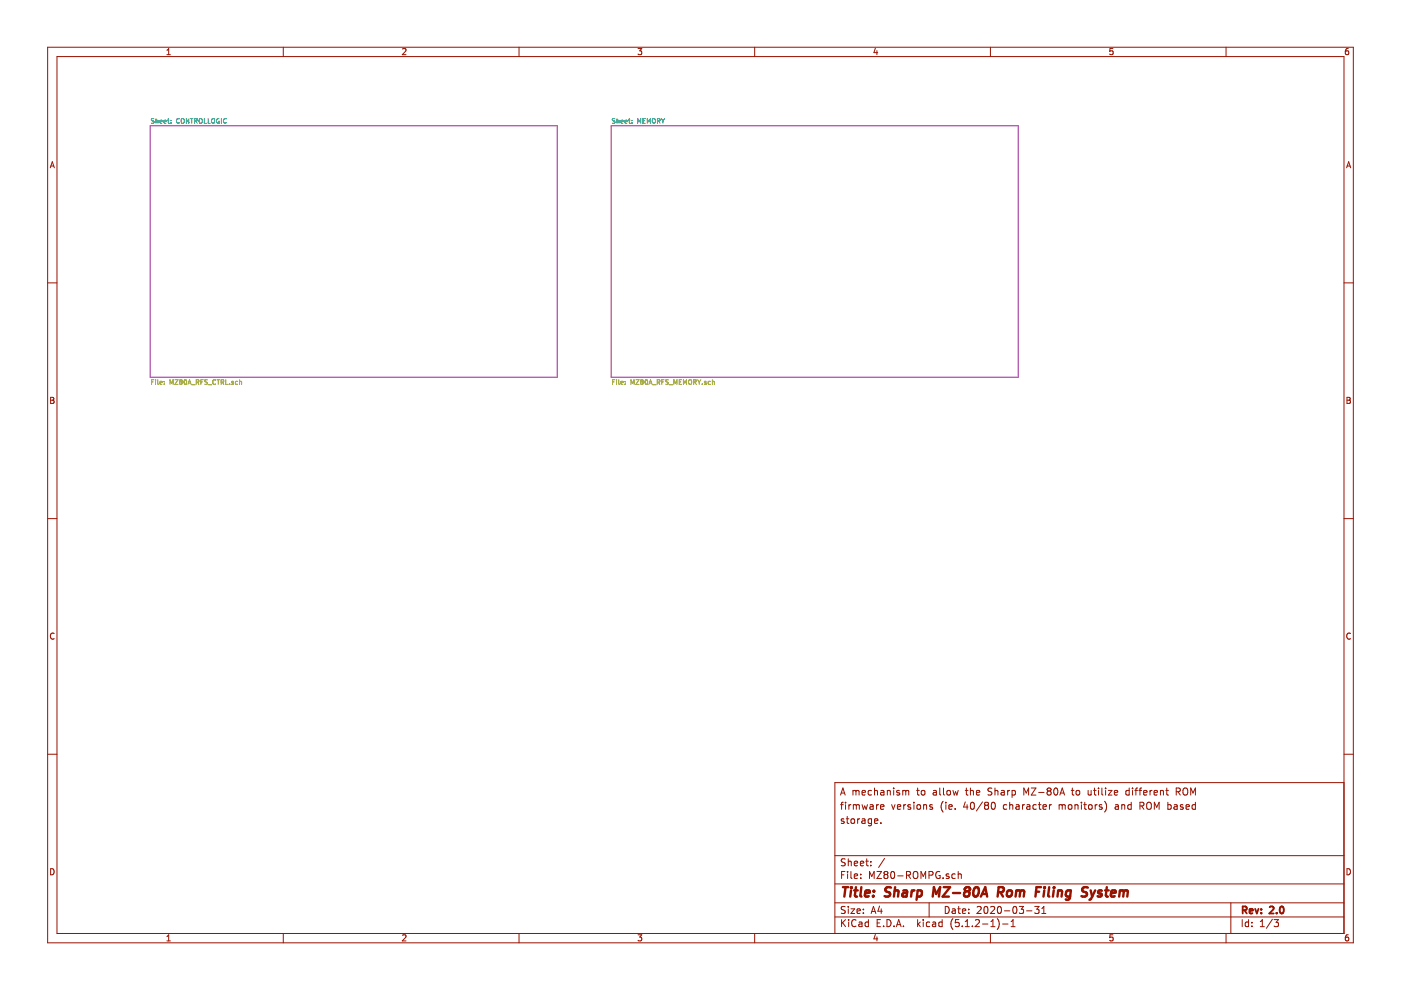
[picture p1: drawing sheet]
<svg xmlns="http://www.w3.org/2000/svg" width="297mm" height="210mm" viewBox="0 0 297 210" stroke-linecap="round" stroke-linejoin="round" font-family="sans-serif">
<path d="M31.8 26.7h86.3v53.3h-86.3zM129.6 26.7h86.3v53.3h-86.3z" fill="none" stroke="#982296" stroke-width=".21"/>
<g fill="none" stroke="#009596" stroke-width=".21">
<path d="M32.6 25.2l-.3-.1-.2 .3a.57 .57 0 0 1 .5 .7h-.5M33.1 25.6l.4-.1v.6M33.1 25.1v1M33.9 25.8l.5-.1-.1-.2-.4 .1 .1 .5h.3M34.8 25.8l.4-.1v-.2l-.4 .1v.5h.4M35.5 25.5h.4M35.7 25.1v.9l.2 .1M36.2 26v.1M36.2 25.5h.1M36.2 25.5v.1M38 25.2a.44 .44 0 0 0-.6 .4 .44 .44 0 0 0 .6 .4M38.5 25.2l.5 .1 .1 .5-.3 .3-.3-.1z"/>
<path d="M40.1 25.1v1l-.6-1v1M40.4 25.1h.5M40.7 25.1v1M41.3 25.7l.5-.1v-.4l-.5-.1v1M41.5 25.7l.3 .4M42.3 25.3l.2-.2 .3 .2-.1 .8h-.2l-.2-.1zM43.3 25.1v1h.5M44.1 25.1v1h.5M44.9 25.3l.2-.2 .4 .2-.1 .8h-.3l-.2-.1zM46.5 25.2a.44 .44 0 0 0-.6 .5 .44 .44 0 0 0 .6 .3v-.3h-.2M46.9 25.1v1M48 25.2a.44 .44 0 0 0-.6 .4 .44 .44 0 0 0 .6 .4"/>
<path d="M130.4 25.2l-.4-.1-.2 .3a.57 .57 0 0 1 .5 .7h-.5M130.8 25.1v1M130.8 25.6l.4-.1v.6M131.6 25.8l.5-.1v-.2l-.5 .1 .1 .5h.4M132.5 25.8l.5-.1-.1-.2-.4 .1 .1 .5h.3M133.3 25.5h.3M133.4 25.1v.9l.2 .1M134 26v.1M134 25.5h.1M134 25.5l-.1 .1M135.2 26.1v-1l.3 .8 .4-.8v1M136.3 25.6h.3"/>
<path d="M136.8 25.1h-.5v1h.5M137.2 26.1v-1l.4 .8 .3-.8v1M138.3 25.3l.3-.2 .3 .2-.1 .8h-.2l-.3-.1zM139.4 25.7l.5-.1v-.4l-.5-.1v1M139.6 25.7l.3 .4M140.2 25.1l.4 .6M140.6 25.7v.4M140.9 25.1l-.3 .6"/>
</g>
<g fill="none" stroke="#969400" stroke-width=".21">
<path d="M32.1 81h.4M32.6 80.5h-.5v1M33 80.5v.1M33 80.8v.7M33.5 80.5v.8l.1 .2M33.9 81.2l.5-.1-.1-.2-.4 .1 .1 .5h.3M34.8 81.4v.1M34.8 80.9v.1M36 81.5v-1l.4 .7 .3-.7v1M37.1 80.5h.6l-.6 1h.6M38.3 80.9l-.2-.2 .2-.2 .3 .1-.1 .3M38.3 80.9l-.2 .2 .2 .4 .3-.2-.1-.4"/>
<path d="M38.3 80.9h.2M39.1 80.6l.1-.1a.53 .53 0 0 1 .4 .5 .53 .53 0 0 1-.4 .5l-.2-.4zM39.9 81.5l.3-1 .3 1M40 81.2h.4M40.6 81.6h.8M41.6 81h.5v-.4l-.5-.1v1M41.8 81l.4 .5M42.6 81h.3M43.1 80.5h-.5v1M43.5 80.6v.3a.4 .4 0 0 1 .4 .5l-.5 .1M43.5 80.6h.5M43.5 80.6h.1"/>
<path d="M44.1 81.6h.8M45.7 80.6a.44 .44 0 0 0-.6 .4 .44 .44 0 0 0 .6 .4M46 80.5h.6M46.3 80.5v1M46.9 81h.5v-.4l-.5-.1v1M47.1 81l.3 .5M47.9 80.5v1h.5M48.7 81.4v.1M49.5 80.9l-.4 .1 .4 .2v.3h-.4M50.4 80.9l-.3-.1-.2 .2 .1 .5h.4M50.8 80.9h.4v.6M50.8 80.5v1"/>
<path d="M129.9 81h.3M130.3 80.5h-.4v1M130.7 80.5v.1M130.7 80.8v.7M131.2 80.5v.8l.1 .2M131.6 81.2l.5-.1v-.2l-.5 .1 .1 .5h.4M132.6 81.4v.1M132.6 80.9v.1M133.8 81.5v-1l.3 .7 .3-.7v1M134.8 80.5h.7l-.7 1h.7M136 80.9l-.2-.2 .2-.2 .3 .1-.1 .3M136 80.9l-.2 .2 .2 .4 .4-.2-.2-.4"/>
<path d="M136 80.9h.2M136.9 80.6l.1-.1a.53 .53 0 0 1 .3 .5 .53 .53 0 0 1-.3 .5l-.3-.4zM137.6 81.5l.3-1 .3 1M137.7 81.2h.5M138.3 81.6h.8M139.3 81h.5l.1-.4-.6-.1v1M139.6 81l.3 .5M140.3 81h.4M140.8 80.5h-.5v1M141.2 80.6v.3a.4 .4 0 0 1 .4 .5l-.5 .1M141.2 80.6h.5M141.2 80.6h.1"/>
<path d="M141.9 81.6h.7M142.9 81.5v-1l.3 .7 .3-.7v1M144 81h.3M144.5 80.5h-.5v1h.5M144.9 81.5v-1l.3 .7 .4-.7v1M146 80.6l.2-.1 .4 .1 .1 .6-.3 .3-.4-.2zM147.1 81h.4l.1-.4-.5-.1v1M147.3 81l.3 .5M147.9 80.5l.3 .5M148.2 81v.5M148.6 80.5l-.4 .5M148.9 81.4v.1"/>
<path d="M149.7 80.9l-.4 .1 .4 .2v.3h-.4M150.6 80.9l-.3-.1-.2 .2 .1 .5h.4M151 80.9h.4v.6M151 80.5v1"/>
</g>
<g fill="none" stroke="#981200" stroke-width=".21">
<path d="M10.1 10h276.8v189.9h-276.8zM12.1 12h272.9v185.9h-272.9zM35.4 11.6h.7M35.4 10.7l.4-.4v1.3M60.1 10v2M85.3 10.4l.6-.1 .2 .4-.8 .9h.8M110 10v2M135.3 10.3h.8l-.5 .5 .4 .1v.6l-.2 .1-.5-.1M160 10v2M185.6 10.2l-.3 1h.8M185.9 10.7v.9M210 10v2"/>
<path d="M236 10.3h-.7v.6l.6-.1 .1 .7-.2 .1-.5-.1M259.9 10v2M285.9 10.3h-.4l-.2 .3-.1 .7 .3 .3 .4-.1v-.7h-.4l-.3 .2M10.7 35.6l.4-1.3 .4 1.3M10.8 35.2h.6M285.5 35.6l.4-1.3 .5 1.3M285.6 35.2h.6M10.1 60h2M285 60h1.9M10.7 84.2h.5l.2 .3-.2 .4 .3 .2-.3 .4h-.5zM10.7 84.9h.5M285.6 84.2h.4l.3 .3-.3 .4 .3 .2-.2 .4h-.5z"/>
<path d="M285.6 84.9h.4M10.1 110h2M285 110h1.9M11.5 134.3a.58 .58 0 0 0-.8 .6 .58 .58 0 0 0 .8 .5M286.3 134.3a.58 .58 0 0 0-.8 .6 .58 .58 0 0 0 .8 .5M10.1 159.9h2M285 159.9h1.9M178.2 170.6h.6M178.2 168.6l.5-1.5 .5 1.5M178.4 168.1h.7M178.8 170.1l-.4 .2v1.3M178.9 173.7l-.3-.1-.2 .2v.2l.5 .2v.3h-.5"/>
<path d="M179.3 170.1v.2M179.3 170.6v1M179.4 173.6h.6M179.6 173.1v1.3l.4 .2M180 170.6v1M180.4 170.6l-.4 .3M180.5 173.7l.2-.1 .4 .1 .1 .6-.1 .2-.4 .1-.2-.1zM180.8 167.6v1M180.8 167.7l.5-.1 .2 .2M180.9 170.7l.5-.1 .2 .2M180.9 170.6v1M181.5 167.8l.2-.2 .4 .1v.9"/>
<path d="M181.5 167.8v.8M181.6 170.8l.2-.2 .3 .1 .1 .9M181.6 170.8v.8M181.8 173.6v1M182.3 173.6l-.5 .3M182.8 168.1l.7-.2-.1-.2-.4-.1-.2 .2 .1 .7h.5M182.8 173.7h.5l.1 .9M182.8 170.6l.3 1 .2-.7 .3 .7 .3-1M183.4 174l-.7 .2 .2 .4 .5-.1M184.5 170.7h.6v.9M184.8 173.7l-.5-.1-.2 .3v.6l.2 .1 .5-.1M184.8 173.6v1.2l-.3 .3-.4-.1"/>
<path d="M184.8 167.7l-.5-.1-.2 .3v.5l.2 .2 .5-.1M185.1 171h-.5l-.2 .2 .2 .4 .5-.1M185.4 174.1l.7-.1-.1-.3-.4-.1-.2 .2 .1 .7h.5M185.4 167.1v1.5M185.4 167.7l.2-.1 .4 .1v.9M185.8 170.6v1M186.3 170.6l-.5 .3M186.7 171.1l.7-.1-.1-.3-.4-.1-.2 .2 .1 .7h.5M186.8 167.7h.5l.1 .9M186.8 174.5v.1M187.4 167.9l-.5 .1-.2 .2 .2 .4 .5-.1M188.1 167.7l.2-.1 .4 .1 .1 .9"/>
<path d="M188.1 167.6v1M189 170.6l.4 1 .4-1M189.5 167.1v.1M189.5 167.6v1M190.3 171.1l.7-.1-.1-.3-.4-.1-.2 .2v.7h.6M190.7 167.7l-.4-.1-.2 .2 .1 .2 .5 .1v.4h-.6M191.4 167.7l.4-.1 .2 .2M191.4 167.6v1M191.6 170.6v1M192 170.6l-.4 .3M192 167.8l.3-.2 .3 .1 .1 .9M192 167.8v.8"/>
<path d="M193.1 170.7l-.4-.1-.2 .2v.2l.6 .2v.3h-.6M193.8 170.1v.2M193.8 170.6v1M194.3 167.6h.6M194.5 170.7l.2-.1 .4 .1v.8l-.2 .1-.4-.1zM194.6 167.1v1.3l.3 .2M195.4 167.7l.2-.1 .5 .1v.7l-.3 .2-.4-.2zM195.8 170.7l.3-.1 .3 .1 .1 .9M195.8 170.6v1M197.7 170.7l-.4-.1-.2 .2 .1 .2 .5 .2v.3h-.6M197.9 167.7h.6v.9M198.5 167.9l-.5 .1-.2 .2 .2 .4 .5-.1"/>
<path d="M199.2 167.1v1.3l.3 .2M200 169.9a1.71 1.71 0 0 0 0 2.3M200 167.1v1.3l.2 .2M200.5 170.1v.2M200.5 170.6v1M200.8 167.7l.2-.1 .5 .1v.7l-.2 .2-.5-.2zM201.2 171.1l.7-.1-.1-.3-.4-.1-.2 .2 .1 .7h.5M202 167.6l.3 1 .3-.7 .3 .7 .3-1M202.5 171.5v.1M204.7 170l-.4 1.1h.9M204.7 167.6h.5M204.9 167.1v1.3l.3 .2"/>
<path d="M205 170.6v1M205.7 167.1v1.5M205.7 167.7l.3-.1 .3 .1 .1 .9M205.9 170.3l.3-.2a.85 .85 0 0 1-.1 1.5l-.2-.1-.2-.5zM207 168.1l.7-.2v-.2l-.5-.1-.2 .2 .1 .7h.6M208.3 170l-1.3 2M209 170.7l-.3-.2 .3-.4 .5 .2v.3l-.2 .1M209 170.7l-.3 .3 .1 .5 .2 .1h.3l.3-.3-.1-.4-.2-.2M209 170.7h.3M210.3 167.2l-.6-.1-.2 .3 .1 .3 .6 .3v.4l-.2 .2-.5-.1M210.3 170.3l.2-.2a.8 .8 0 0 1 .5 .7 .8 .8 0 0 1-.5 .8l-.2-.1-.1-.5zM211 167.7l.2-.1 .3 .1 .1 .9"/>
<path d="M211 167.1v1.5M212.3 167.7h.6v.9M212.9 167.9l-.7 .3 .2 .4 .5-.1M213.4 170.7l-.4-.1-.3 .3 .1 .6 .2 .1 .4-.1M213.6 167.6v1M214.1 170.7l.2-.1 .4 .1v.9M214.1 170.1v1.5M214.1 167.6l-.5 .3M214.6 167.7l.4-.1 .3 .3-.1 .5-.2 .2-.4-.1M214.6 167.6v1.5M215.4 170.7h.6l.1 .9M216.1 171h-.5l-.2 .2 .2 .4 .5-.1"/>
<path d="M216.8 170.6v1M217.1 168.6v-1.5l.5 1 .5-1v1.5M217.2 170.6l-.4 .3M217.7 170.7h.6l.1 .9M218.4 171h-.5l-.2 .2 .2 .4 .5-.1M218.6 167.1h1l-1 1.5h1M219.7 170.7l-.4-.1-.3 .3 .1 .6 .2 .1 .4-.1M220.1 170.6h.6M220.2 168h1.2M220.4 170.1v1.3l.3 .2M221.1 171.1l.8-.1-.1-.3-.4-.1-.3 .2 .1 .7h.6M222.3 167.7l-.3 .3 .1 .4 .2 .2h.3l.3-.3v-.3l-.3-.3"/>
<path d="M222.3 167.7l-.3-.3 .3-.3h.3l.3 .3-.3 .3M222.3 167.7h.3M222.5 170.6v1M222.9 170.6l-.4 .3M223.6 167.2l.2-.1a.8 .8 0 0 1 .5 .7 .8 .8 0 0 1-.5 .8l-.4-.6zM224.6 170.7l.4-.1 .2 .2M224.6 170.6v1M224.7 168.6l.5-1.5 .5 1.5M224.9 168.1h.7M225.2 170.8l.2-.2 .4 .1 .1 .9M225.2 170.8v.8M226.6 170.7l.2-.1 .4 .1v.8l-.2 .1-.4-.1z"/>
<path d="M227.1 167.6h.6M227.4 167.1v1.3l.3 .2M227.9 170.7l.2-.1 .4 .1 .1 .9M227.9 170.6v1M228.2 167.7l.2-.1 .4 .1v.7l-.2 .2-.4-.2zM229.3 170.1v.2M229.3 170.6v1M229.8 170.6h.5M230 170.1v1.3l.3 .2M230.7 167.6l.1 .9 .3 .1 .2-.2M230.9 170.7l.2-.1 .4 .1v.8l-.2 .1-.4-.1zM231.3 167.6v1"/>
<path d="M231.8 167.6h.6M232 167.1v1.3l.4 .2M232.2 170.6v1M232.6 170.6l-.4 .3M232.9 167.1v.1M232.9 167.6v1M233.6 170.7l-.3-.1-.2 .2v.2l.5 .2v.3h-.5M233.6 167.1v1.3l.2 .2M234.2 169.9a1.79 1.79 0 0 1 0 2.3M234.4 167.1v.1M234.4 167.6v1M235 167.6h.8l-.8 1h.8"/>
<path d="M236.3 168.1l.7-.2-.1-.2-.4-.1-.2 .2v.7h.6M236.5 170.7h.5l.1 .9M237.1 171h-.5l-.2 .2 .2 .4 .5-.1M237.8 170.7l.2-.1 .4 .1 .1 .9M237.8 170.6v1M239.4 167.7l-.4-.1-.3 .3v.5l.3 .2 .4-.1M239.4 167.1v1.5M239.8 170.7l-.4-.1-.3 .3 .1 .6 .2 .1 .4-.1M239.8 170.1v1.5M240.1 167.1v.1M240.1 167.6v1M240.6 167.6h.6"/>
<path d="M241.2 167.1l-.4 .2v1.3M241.5 167.6h.5M241.7 170.9l.7-.1 .1-.5-.2-.2h-.6v1.5M242 167.1l-.3 .2v1.3M242 170.9l.5 .7M242.5 168.1l.7-.2-.1-.2-.4-.1-.2 .2v.7h.6M243.3 170.2a.5 .5 0 0 1 .5-.1 .5 .5 0 0 1 .3 .5v.5a.5 .5 0 0 1-.5 .5 .5 .5 0 0 1-.5-.5v-.5zM243.8 167.6v1M244.3 167.6l-.5 .3M244.7 168.1l.7-.2-.1-.2-.4-.1-.2 .2v.7h.6M244.7 171.6v-1.5l.5 1.1 .6-1.1v1.5M246 167.7l.2-.1 .4 .1 .1 .9"/>
<path d="M246 167.6v1M247.2 167.6h.5M247.4 167.1v1.3l.3 .2M247.6 170.7l.4-.1 .3 .3-.1 .6-.2 .1-.4-.1M247.6 170.1v1.5M249 170.7h.5l.1 .9M249.4 167.9l.7-.1 .1-.2v-.4l-.3-.1h-.5v1.5M249.6 171l-.7 .2 .2 .4 .5-.1M249.7 167.9l.5 .7M250.8 170.7l-.3-.1-.3 .2 .1 .2 .5 .2v.3h-.6M250.9 167.3a.51 .51 0 0 1 .6-.2 .51 .51 0 0 1 .3 .5v.5a.51 .51 0 0 1-.5 .5 .51 .51 0 0 1-.5-.5zM251.5 171.1l.7-.1-.1-.3-.4-.1-.2 .2v.7h.6"/>
<path d="M252.5 168.6v-1.5l.4 1 .5-1v1.5M253.4 170.7l-.4-.1-.3 .3 .1 .6 .2 .1 .4-.1M253.4 170.1v1.5M285 165.9h-108v32M10.7 184.2a.65 .65 0 0 1 .8 .6 .65 .65 0 0 1-.8 .7zM35.4 198.6l.4-.4v1.3M35.4 199.5h.7M60.1 197.9v2M85.3 198.3l.6-.1 .2 .4-.8 .9h.8M110 197.9v2M135.3 198.2h.8l-.5 .5 .4 .1v.6l-.2 .1-.5-.1M160 197.9v2"/>
<path d="M177 194.4h108M177 191.4h108M177 187.4h108M177 181.4h108M178.4 185.5h.5M178.4 195v1.5M178.6 195.6l.7 .9M179.1 184.8h-.7v1.5M179.2 192.3l-.6-.1-.2 .3 .1 .3 .6 .3v.5l-.2 .1-.5-.1M179.2 182.2l-.6-.1-.2 .3 .1 .3 .6 .3v.5l-.2 .1-.5-.1M179.3 195l-.9 .8M179.7 184.8v.1"/>
<path d="M179.7 185.3v1M179.9 182.1v1.5M179.9 192.2v.1M179.9 192.7v1M179.9 182.7l.2-.1 .3 .1 .1 .9M179.9 195v.1M179.9 195.5v1M180.4 192.7h.8l-.8 1h.8M180.4 184.8v1.3l.2 .2M181.1 185.8l.7-.2v-.2l-.4-.1-.3 .2 .1 .7h.6M181.1 183.1l.7-.2v-.2l-.4-.1-.3 .2 .1 .7h.6M181.5 195.1a.59 .59 0 0 0-.8 0 .59 .59 0 0 0-.1 .7 .56 .56 0 0 0 .3 .6 .56 .56 0 0 0 .6-.1"/>
<path d="M181.7 193.2l.7-.2-.1-.2-.4-.1-.2 .2 .1 .7h.5M182.1 195.6h.6l.1 .9M182.4 183.1l.7-.2v-.2l-.5-.1-.2 .2 .1 .7h.6M182.5 186.1v.2M182.5 185.4v.1M182.8 195.8l-.5 .1-.2 .2 .2 .4 .5-.1M183.1 192.8v.1M183.1 193.6v.1M183.6 182.6h.5M183.8 182.1v1.3l.3 .2M184.1 195.6l-.4-.1-.3 .3 .1 .5 .2 .2 .4-.1M184.1 195v1.5"/>
<path d="M184.3 186.3v-1.5l.5 1 .5-1v1.5M184.6 183.5v.1M184.6 182.7v.1M184.7 193.7l.5-1.5 .5 1.5M184.8 193.2h.8M185.6 198.1l-.3 1h.8M185.9 198.6v.9M185.9 184.8h1l-1 1.5h1M186 195.7h.5M186.5 192.1l-.4 1.1h1M186.7 195h-.7v1.5h.7M186.8 192.7v1"/>
<path d="M187.3 196.3v.2M187.5 182l-1.2 1.9M187.7 185.4l-.3-.3 .3-.3h.3l.3 .3-.3 .3M187.7 185.4l-.3 .3 .1 .4 .2 .2h.3l.3-.3v-.3l-.3-.3M187.7 185.4h.3M188.1 195a.76 .76 0 0 1 .8 .7 .76 .76 0 0 1-.8 .8zM189 184.9l.3-.1a.85 .85 0 0 1-.1 1.5l-.2-.2-.2-.4zM189.6 196.3v.2M190.1 196.5l.4-1.5 .5 1.5M190.2 196h.7M190.3 185.7h1.2M191.6 196.3v.2"/>
<path d="M192.2 185.6l.7-.1 .2-.2-.1-.4-.2-.1h-.6v1.5M192.5 185.6l.6 .7M193.8 184.8a.5 .5 0 0 1 .5 0 .5 .5 0 0 1 .3 .5v.5a.5 .5 0 0 1-.5 .5 .5 .5 0 0 1-.5-.5v-.5zM194.6 195v1.5M194.7 195.9l.4 .6M195.1 195.5l-.5 .5M195.3 186.3v-1.5l.4 1 .6-1v1.5M195.7 195v.1M195.7 195.5v1M197 185.6l.7-.1 .1-.2v-.4l-.3-.1h-.5v1.5M197 191.4v3M197.1 195.6l-.4-.1-.3 .3 .1 .5 .2 .2 .4-.1"/>
<path d="M197.8 195.6h.5l.1 .9M198.4 195.8l-.7 .3 .2 .4 .5-.1M199.2 184.8a.69 .69 0 0 0-.8 .7 .69 .69 0 0 0 .9 .6v-.5h-.3M199.8 195.6l-.5-.1-.3 .3 .1 .5 .2 .2 .5-.1M199.8 195v1.5M200 186.1v.2M200.4 192.2a.75 .75 0 0 1 .9 .7 .75 .75 0 0 1-.9 .8zM201.2 185.4l-.4-.1-.2 .2 .1 .2 .5 .1v.4h-.6M201.9 192.8h.6v.9M202 194.8a1.71 1.71 0 0 0 0 2.3M202.5 185.4l-.4-.1-.3 .3 .1 .5 .2 .2 .4-.1M202.5 193l-.5 .1-.2 .2 .2 .4 .5-.1"/>
<path d="M203.1 192.7h.5M203.2 185.4l.2-.1 .3 .1 .1 .9M203.2 184.8v1.5M203.3 192.2v1.3l.3 .2M203.3 195h-.7l-.1 .7 .7-.1 .2 .2-.1 .5-.2 .2-.6-.2M204 196.3v.2M204 193.2l.8-.2-.1-.2-.4-.1-.3 .2 .1 .7h.6M204.7 196.5h.8M204.7 195.4l.4-.4v1.5M205.4 193.6v.1M205.4 192.8v.1M206.2 196.3v.2"/>
<path d="M206.8 195.1l.6-.1 .2 .1 .1 .3-1 1.1h1M207.2 192.3l.6-.1 .2 .4-.9 1.1h.9M208.3 195.9h1.2M208.7 192.3l.4-.1a.85 .85 0 0 1-.1 1.5l-.3-.1-.1-.5zM210 197.9v2M210 192.3l.6-.1 .3 .4-.9 1.1h.9M210.1 196.5h.9M210.1 195.4l.4-.4v1.5M211.4 194.8a1.71 1.71 0 0 1 0 2.3M211.7 192.3l.1-.1a.8 .8 0 0 1 .5 .7 .8 .8 0 0 1-.5 .8 1 1 0 0 1-.1-1.4zM212.6 195.9h1.1M213 193.1h1.1"/>
<path d="M214.4 196.5h.8M214.4 195.4l.4-.4v1.5M214.9 192.3l.2-.1a.8 .8 0 0 1 .5 .7 .8 .8 0 0 1-.5 .8l-.4-.6zM216.1 192.2h.9l-.5 .6 .4 .1v.7l-.2 .1-.6-.1M217.7 193.1h1.1M219.4 192.2h.9l-.5 .6 .4 .1v.7l-.2 .1-.6-.1M220.9 193.7h.8M220.9 192.6l.4-.4v1.5M236 198.2h-.7v.6l.6-.1 .1 .7-.2 .1-.5-.1M259.9 197.9v2M261 191.4v6.5M263.4 195v1.5"/>
<path d="M264.7 195.6l-.4-.1-.3 .3 .1 .6h.6M264.7 195v1.5M265.4 196.3v.2M265.4 195.6v.1M267.2 196.5h.9M267.2 195.4l.4-.4v1.5M269.8 194.9l-1.3 1.9M270.1 195h1l-.5 .6 .4 .1v.6l-.2 .2-.7-.2M285.6 184.2a.65 .65 0 0 1 .7 .6 .65 .65 0 0 1-.7 .7zM285.9 198.2l-.4 .1-.2 .2-.1 .7 .3 .3 .4-.1v-.7h-.4l-.3 .2"/>
</g>
<path d="M263.5 193l.7-.1 .1-.2v-.4l-.2-.1h-.6v1.5M263.8 193l.5 .7M264.9 193.2l.7-.2v-.2l-.5-.1-.2 .2 .1 .7h.6M266.1 192.7l.4 1 .3-1M267.4 193.6v.1M267.4 192.8v.1M269.2 192.3l.6-.1 .2 .4-.9 1.1h.9M270.7 193.6v.1M271.5 192.3l.2-.1a.8 .8 0 0 1 .5 .7 .8 .8 0 0 1-.5 .8l-.4-.6z" fill="none" stroke="#981200" stroke-width=".38"/>
<g fill="none" stroke="#981200" stroke-width=".51">
<path d="M178.7 188.1h1.2M179.3 188.1l-.3 2M180.4 188.8l-.1 1.3M180.5 188.1v.2M180.5 188.1l.1 .1-.1 .1M181.1 188.8h.8M181.5 188.1l-.2 1.7v.2l.4 .1M182.6 188.1l-.2 1.7 .2 .3M183.4 189.4l1-.2-.1-.3-.5-.1-.3 .3-.1 .9h.8M185.2 189.9l-.1 .2M185.3 188.9l.1 .1-.1 .1M185.3 188.9v.2"/>
<path d="M188.9 188.2l-.7-.1-.5 .4 .2 .5 .8 .3-.1 .6a.91 .91 0 0 1-1.1 .1M189.7 189l.3-.2 .4 .1v1.2M189.8 188.1l-.3 2M191.5 188.9h.8l-.1 1.2M192.3 189.2l-.7 .1a.4 .4 0 0 0-.3 .4 .4 .4 0 0 0 .2 .4l.7-.1M193.3 188.8l-.1 1.3M193.9 188.8l-.4 .1-.2 .3M194.6 188.9h.7l.2 .3-.1 .5a.66 .66 0 0 1-1 .3M194.6 188.8l-.3 2M197.8 190.1l.2-2 .5 1.4 .8-1.4-.2 2M200.1 188.1h1.3l-1.5 2h1.3M202 189.3h1.6"/>
<path d="M204.9 189l-.3-.2-.1-.3a.65 .65 0 0 1 1.1-.2l.1 .3-.5 .4M204.9 189l-.2 .1a.67 .67 0 0 0-.2 .8 .65 .65 0 0 0 .8 .1 .65 .65 0 0 0 .1-.9l-.2-.1M204.9 189h.3M206.7 188.3l.1-.1a.44 .44 0 0 1 .4-.1 .44 .44 0 0 1 .3 .4 1.14 1.14 0 0 1-.8 1.6l-.2-.2a1.64 1.64 0 0 1 .2-1.6zM208 190.1l.9-2 .4 2M208.2 189.5h1M211.6 189.2h.8l.3-.2 .2-.5-.2-.3-1-.1-.2 2M212.1 189.2l.6 .9M213.6 189l.3-.2 .6 .2v.7l-.4 .4a.48 .48 0 0 1-.6-.4zM215.5 189l.6-.2 .2 .3M215.5 188.8l-.2 1.3M216.3 189.1a.47 .47 0 0 1 .4-.3 .47 .47 0 0 1 .5 .3l-.2 1"/>
<path d="M216.3 189.1l-.1 1M219.7 189.1h.6M220.7 188.1h-.9l-.3 2M221.4 188.8l-.2 1.3M221.5 188.1v.2M222.5 188.1l-.3 1.7 .3 .3M223.4 188.8l-.2 1.3M223.5 188.1v.2M224.3 189l.4-.2 .4 .1v1.2M224.4 188.8l-.2 1.3M227 188.9h-.7l-.3 .3v.5l.3 .4 .6-.1M227 188.8l-.3 1.8a.53 .53 0 0 1-.7 .1"/>
<path d="M230.7 188.2l-.8-.1-.4 .4 .1 .5 .8 .3-.1 .6a.91 .91 0 0 1-1 .1M231.2 188.8l.4 1.3M231.6 190.1l-.3 .5-.3 .2M232.2 188.8l-.6 1.3M233.6 188.9a.52 .52 0 0 0-.8 .3l.3 .2 .4 .1 .1 .3-.3 .3-.6-.1M234.3 188.8h.8M234.7 188.1l-.2 1.7v.2l.4 .1M235.6 189.4l.9-.2v-.3l-.6-.1-.3 .3v.9h.7M237.4 189l.6-.2 .3 .3M237.5 188.8l-.2 1.3M238.3 189.1a.47 .47 0 0 1 .4-.3 .47 .47 0 0 1 .4 .3l-.1 1M238.3 189.1l-.2 1"/>
</g>
</svg>
